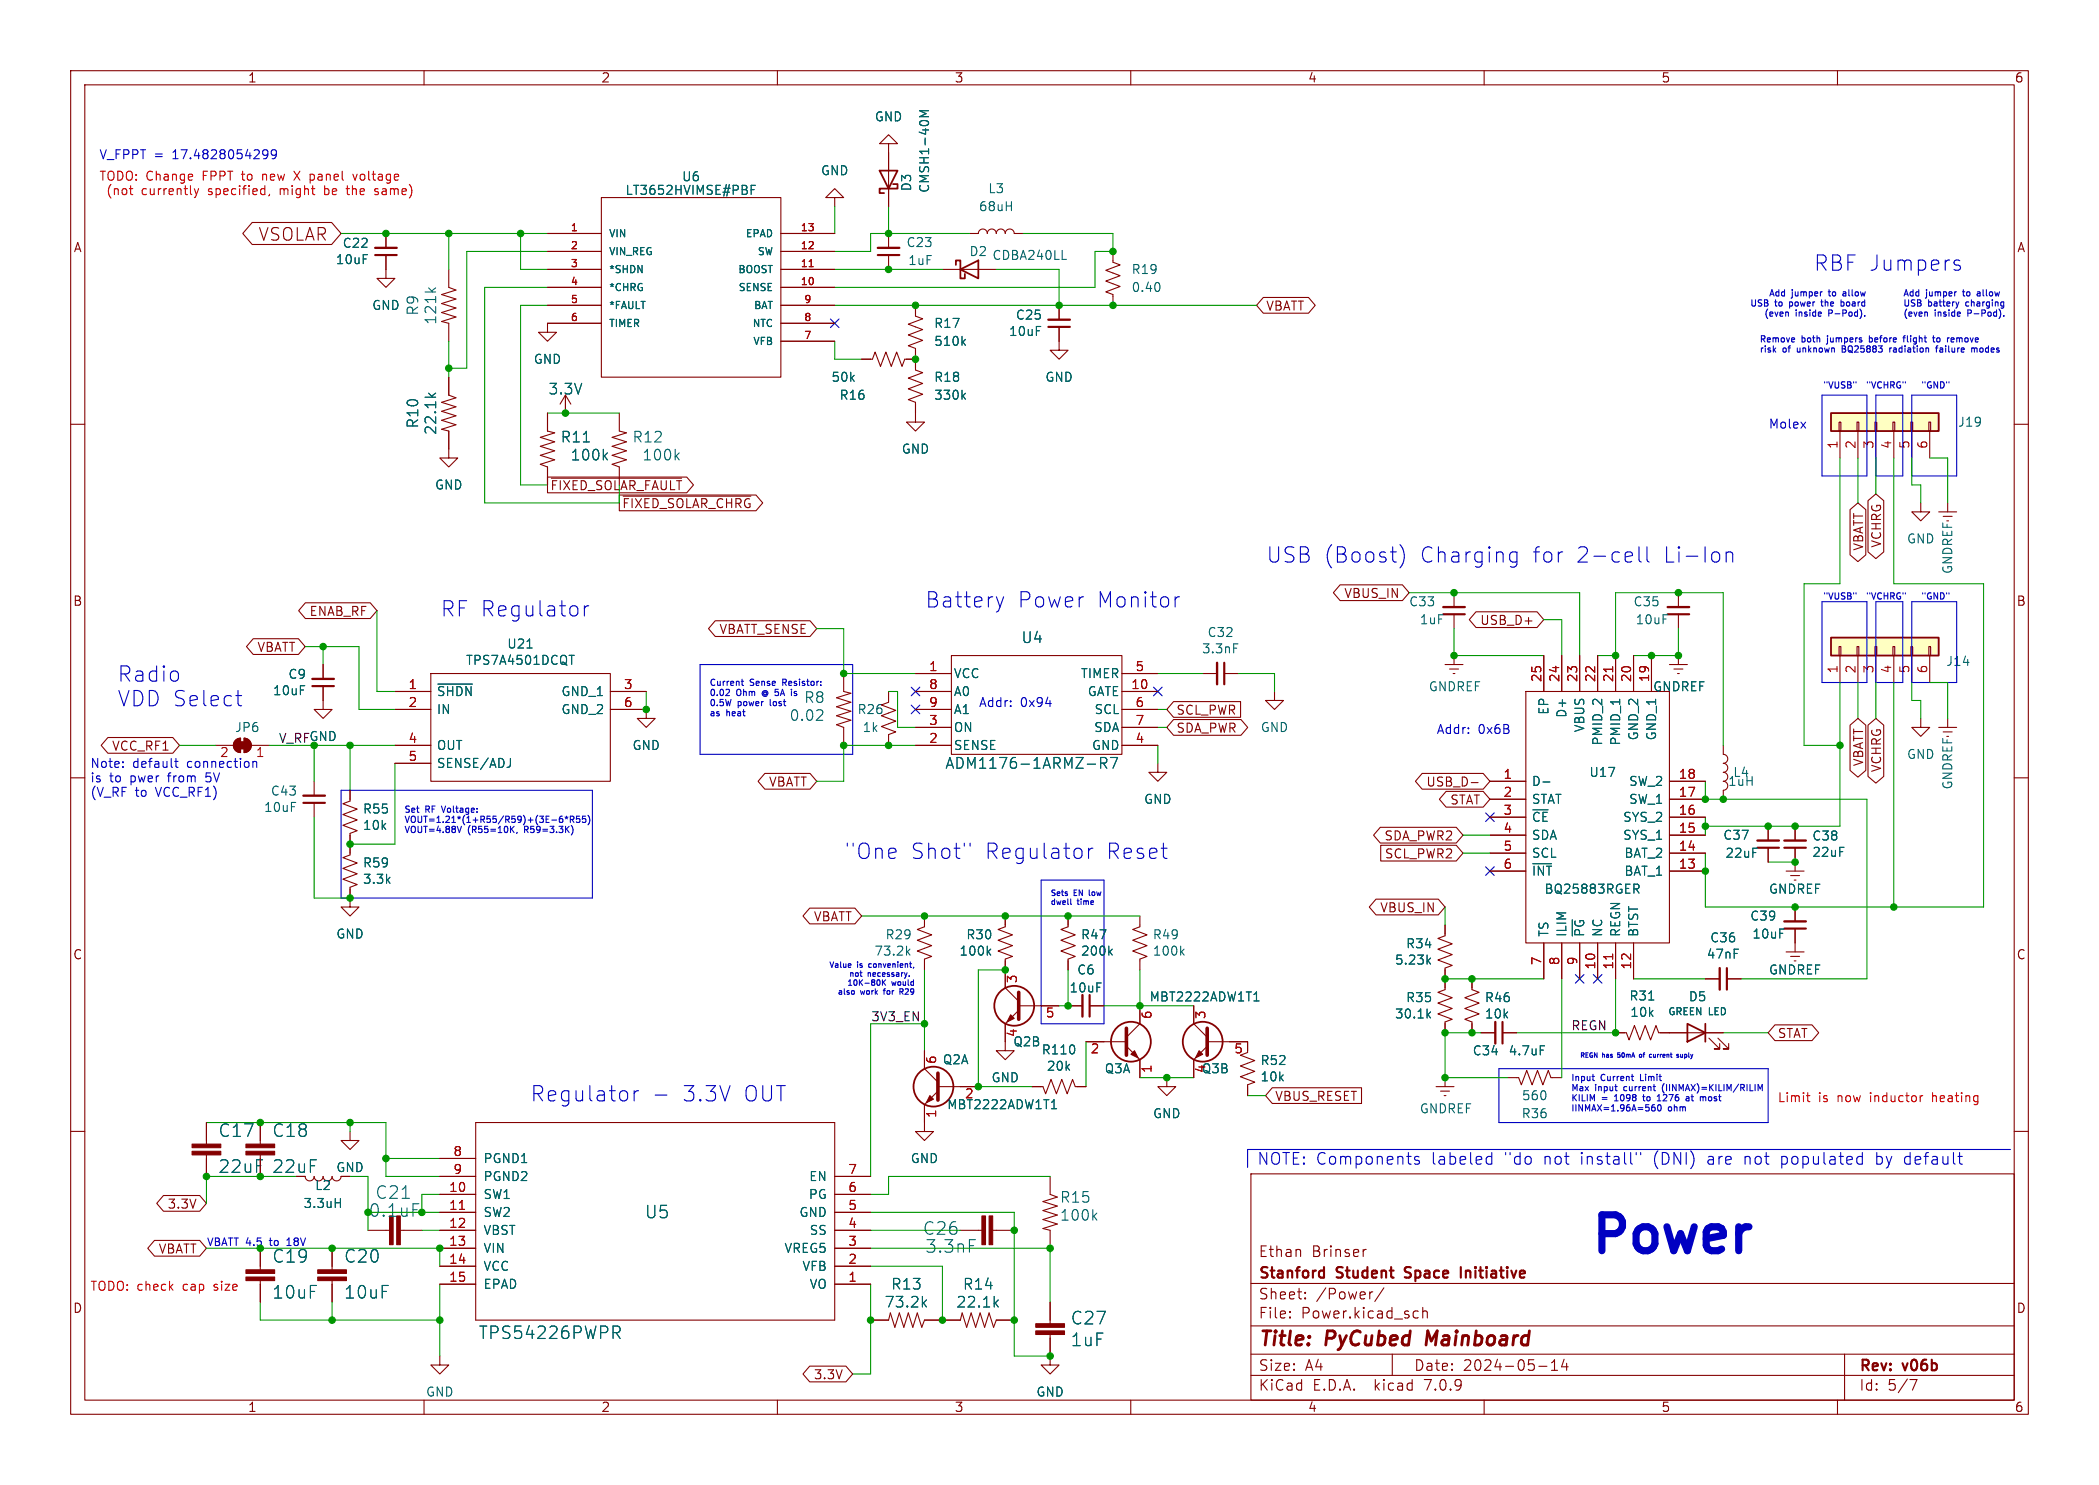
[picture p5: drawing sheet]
<svg xmlns="http://www.w3.org/2000/svg" width="297mm" height="210mm" viewBox="0 0 297 210" stroke-linecap="round" stroke-linejoin="round" font-family="sans-serif">
<defs><g id="words">
<text font-size="7.1" fill="#0000c2" x="224.8" y="177.6">Power</text>
<g font-size="3" fill="#0000c2">
<text x="256.5" y="38.5">RBF Jumpers</text>
<text x="179.1" y="79.8">USB (Boost)</text>
<text x="200.8" y="79.8">Charging</text>
<text x="216.8" y="79.8">for</text>
<text x="223" y="79.8">2-cell</text>
<text x="235.3" y="79.8">Li-Ion</text>
<text x="62.2" y="87.4">RF Regulator</text>
<text x="130.8" y="86.1">Battery</text>
<text x="143.9" y="86.1">Power</text>
<text x="155.1" y="86.1">Monitor</text>
<text x="16.5" y="96.6">Radio</text>
<text x="16.5" y="100.1">VDD Select</text>
<text x="119.4" y="121.7">&quot;One</text>
<text x="128.8" y="121.7">Shot&quot;</text>
<text x="139.3" y="121.7">Regulator</text>
<text x="156.5" y="121.7">Reset</text>
<text x="74.9" y="156">Regulator</text>
<text x="96.5" y="156">3.3V</text>
<text x="105.1" y="156">OUT</text>
</g>
<g font-size="2.8" fill="#840000">
<text x="178" y="190.9">Title:</text>
<text x="187.7" y="190.9">PyCubed</text>
<text x="202.6" y="190.9">Mainboard</text>
</g>
<g font-size="2.5" fill="#840000">
<text x="36.6" y="34.3">VSOLAR</text>
<text x="30.8" y="166.1">22uF</text>
<text x="38.5" y="166.1">22uF</text>
</g>
<g font-size="2.5" fill="#006464">
<text x="30.8" y="161">C17</text>
<text x="38.5" y="161">C18</text>
<text x="53" y="169.8">C21</text>
<text x="38.5" y="178.8">C19</text>
<text x="48.6" y="178.8">C20</text>
<text x="130.5" y="174.9">C26</text>
<text x="130.9" y="177.4">3.3nF</text>
<text x="38.5" y="183.9">10uF</text>
<text x="48.6" y="183.9">10uF</text>
<text x="151.4" y="187.5">C27</text>
<text x="151.4" y="190.6">1uF</text>
</g>
<text font-size="2.5" fill="#009600" x="52.1" y="172.3">0.1uF</text>
<g font-size="2.4" fill="#006464">
<text x="91.2" y="172.5">U5</text>
<text x="67.7" y="189.6">TPS54226PWPR</text>
</g>
<g font-size="2.3" fill="#0000c2">
<text x="177.8" y="164.9">NOTE: Components</text>
<text x="202.6" y="164.9">labeled</text>
<text x="213" y="164.9">&quot;do</text>
<text x="218.6" y="164.9">not</text>
<text x="224" y="164.9">install&quot;</text>
<text x="234.4" y="164.9">(DNI)</text>
<text x="242.1" y="164.9">are</text>
<text x="247.5" y="164.9">not</text>
<text x="252.8" y="164.9">populated</text>
<text x="266.3" y="164.9">by</text>
<text x="270.5" y="164.9">default</text>
</g>
<g font-size="2.1" fill="#006464">
<text x="59.4" y="44.7" transform="rotate(-90 59.4 44.7)">R9</text>
<text x="61.9" y="46" transform="rotate(-90 61.9 46)">121k</text>
<text x="77.5" y="56">3.3V</text>
<text x="59.4" y="60.7" transform="rotate(-90 59.4 60.7)">R10</text>
<text x="61.9" y="61.6" transform="rotate(-90 61.9 61.6)">22.1k</text>
<text x="79.3" y="62.8">R11</text>
<text x="80.7" y="65.3">100k</text>
<text x="89.4" y="62.8">R12</text>
<text x="90.8" y="65.3">100k</text>
<text x="144.4" y="91.2">U4</text>
<text x="113.7" y="99.6">R8</text>
<text x="111.6" y="102.2">0.02</text>
<text x="133.7" y="108.9">ADM1176-1ARMZ-R7</text>
<text x="149.9" y="170.3">R15</text>
<text x="149.9" y="172.8">100k</text>
<text x="125.1" y="185.1">73.2k</text>
<text x="126" y="182.6">R13</text>
<text x="135.2" y="185.1">22.1k</text>
<text x="136.2" y="182.6">R14</text>
</g>
<g font-size="2.1" fill="#840000">
<text x="178" y="178">Ethan</text>
<text x="185.6" y="178">Brinser</text>
<text x="178" y="184">Sheet:</text>
<text x="178" y="181.2">Stanford</text>
<text x="186.2" y="184">/Power/</text>
<text x="189.2" y="181.2">Student</text>
<text x="199.5" y="181.2">Space</text>
<text x="207.9" y="181.2">Initiative</text>
<text x="178" y="186.7">File:</text>
<text x="184.1" y="186.7">Power.kicad_sch</text>
<text x="178" y="196.9">KiCad</text>
<text x="178" y="194.1">Size:</text>
<text x="184.7" y="194.1">A4</text>
<text x="185.7" y="196.9">E.D.A.</text>
<text x="194.6" y="196.9">kicad</text>
<text x="200" y="194.1">Date:</text>
<text x="201.8" y="196.9">7.0.9</text>
<text x="207" y="194.1">2024-05-14</text>
<text x="263" y="194.3">Rev:</text>
<text x="263" y="196.9">Id:</text>
<text x="267.1" y="196.9">5/7</text>
<text x="269.4" y="194.3">v06b</text>
</g>
<g font-size="1.8" fill="#840000">
<text x="35" y="11.9">1</text>
<text x="85" y="11.9">2</text>
<text x="135" y="11.9">3</text>
<text x="185" y="11.9">4</text>
<text x="235" y="11.9">5</text>
<text x="285" y="11.9">6</text>
<text x="10.3" y="35.9">A</text>
<text x="285.3" y="35.9">A</text>
<text x="179.1" y="44.1">VBATT</text>
<text x="77.8" y="69.5">~{FIXED_SOLAR_FAULT}</text>
<text x="87.9" y="72.1">~{FIXED_SOLAR_CHRG}</text>
<text x="263.8" y="78" transform="rotate(-90 263.8 78)">VBATT</text>
<text x="266.4" y="77.6" transform="rotate(-90 266.4 77.6)">VCHRG</text>
<text x="10.3" y="85.9">B</text>
<text x="43.7" y="87.3">ENAB_RF</text>
<text x="101.7" y="89.9">VBATT_SENSE</text>
<text x="190.1" y="84.8">VBUS_IN</text>
<text x="209.3" y="88.6">USB_D+</text>
<text x="285.3" y="85.9">B</text>
<text x="36.3" y="92.4">VBATT</text>
<text x="166.4" y="101.3">SCL_PWR</text>
<text x="15.8" y="106.4">VCC_RF1</text>
<text x="166.4" y="103.8">SDA_PWR</text>
<text x="108.7" y="111.4">VBATT</text>
<text x="201.7" y="111.4">USB_D-</text>
<text x="205.1" y="114">STAT</text>
<text x="263.8" y="108.5" transform="rotate(-90 263.8 108.5)">VBATT</text>
<text x="266.4" y="109.3" transform="rotate(-90 266.4 109.3)">VCHRG</text>
<text x="195.8" y="119.1">SDA_PWR2</text>
<text x="195.9" y="121.6">SCL_PWR2</text>
<text x="115.1" y="130.5">VBATT</text>
<text x="195.2" y="129.2">VBUS_IN</text>
<text x="10.3" y="135.9">C</text>
<text x="285.3" y="135.9">C</text>
<text x="251.5" y="147">STAT</text>
<text x="180.3" y="155.9">VBUS_RESET</text>
<text x="47.5" y="166">GND</text>
<text x="23.6" y="171.1">3.3V</text>
<text x="22.4" y="177.5">VBATT</text>
<text x="10.3" y="185.9">D</text>
<text x="285.3" y="185.9">D</text>
<text x="115.1" y="195.3">3.3V</text>
<text x="35" y="199.9">1</text>
<text x="85" y="199.9">2</text>
<text x="135" y="199.9">3</text>
<text x="185" y="199.9">4</text>
<text x="235" y="199.9">5</text>
<text x="285" y="199.9">6</text>
</g>
<g font-size="1.8" fill="#006464">
<text x="123.7" y="17.4">GND</text>
<text x="88.4" y="27.8">LT3652HVIMSE#PBF</text>
<text x="96.4" y="25.8">U6</text>
<text x="116.1" y="25">GND</text>
<text x="129.1" y="27.1" transform="rotate(-90 129.1 27.1)">D3</text>
<text x="131.7" y="27.4" transform="rotate(-90 131.7 27.4)">CMSH1-40M</text>
<text x="139.7" y="27.5">L3</text>
<text x="48.4" y="35.3">C22</text>
<text x="128.2" y="35.2">C23</text>
<text x="138.4" y="30.1">68uH</text>
<text x="47.4" y="37.6">10uF</text>
<text x="128.4" y="37.7">1uF</text>
<text x="137.1" y="36.4">D2</text>
<text x="140.3" y="37">CDBA240LL</text>
<text x="160" y="41.5">0.40</text>
<text x="160" y="39">R19</text>
<text x="52.6" y="44">GND</text>
<text x="132.1" y="46.6">R17</text>
<text x="142.7" y="47.7">10uF</text>
<text x="143.6" y="45.4">C25</text>
<text x="75.4" y="51.7">GND</text>
<text x="132.1" y="49.1">510k</text>
<text x="117.6" y="54.2">50k</text>
<text x="118.7" y="56.7">R16</text>
<text x="132.1" y="54.2">R18</text>
<text x="132.1" y="56.7">330k</text>
<text x="147.8" y="54.2">GND</text>
<text x="127.5" y="64.4">GND</text>
<text x="277" y="60.6">J19</text>
<text x="61.5" y="69.4">GND</text>
<text x="269.7" y="77.1">GND</text>
<text x="276.5" y="81.3" transform="rotate(-90 276.5 81.3)">GNDREF</text>
<text x="199.3" y="86">C33</text>
<text x="200.8" y="88.5">1uF</text>
<text x="231" y="86">C35</text>
<text x="231.4" y="88.5">10uF</text>
<text x="65.8" y="94.2">TPS7A4501DCQT</text>
<text x="71.7" y="91.9">U21</text>
<text x="170" y="92.6">3.3nF</text>
<text x="170.8" y="90.3">C32</text>
<text x="275.3" y="94.4">J14</text>
<text x="38.5" y="98.5">10uF</text>
<text x="40.7" y="96.2">C9</text>
<text x="61.7" y="98.7">~{SHDN}</text>
<text x="61.7" y="101.2">IN</text>
<text x="79.3" y="98.7">GND_1</text>
<text x="79.3" y="101.2">GND_2</text>
<text x="121.2" y="101.2">R26</text>
<text x="134.9" y="96.1">VCC</text>
<text x="134.9" y="98.7">A0</text>
<text x="134.9" y="101.2">A1</text>
<text x="152.9" y="96.1">TIMER</text>
<text x="153.8" y="98.7">GATE</text>
<text x="154.8" y="101.2">SCL</text>
<text x="202.1" y="98">GNDREF</text>
<text x="219.3" y="101.2" transform="rotate(-90 219.3 101.2)">EP</text>
<text x="221.8" y="101.6" transform="rotate(-90 221.8 101.6)">D+</text>
<text x="233.8" y="98">GNDREF</text>
<text x="33.2" y="103.7">JP6</text>
<text x="43.7" y="105">GND</text>
<text x="61.7" y="106.3">OUT</text>
<text x="89.4" y="106.3">GND</text>
<text x="122" y="103.7">1k</text>
<text x="134.9" y="106.3">SENSE</text>
<text x="134.9" y="103.7">ON</text>
<text x="154.4" y="106.3">GND</text>
<text x="154.7" y="103.7">SDA</text>
<text x="178.3" y="103.7">GND</text>
<text x="224.4" y="103.7" transform="rotate(-90 224.4 103.7)">VBUS</text>
<text x="226.9" y="105.5" transform="rotate(-90 226.9 105.5)">PMID_2</text>
<text x="229.5" y="105.5" transform="rotate(-90 229.5 105.5)">PMID_1</text>
<text x="232" y="104.8" transform="rotate(-90 232 104.8)">GND_2</text>
<text x="234.5" y="104.8" transform="rotate(-90 234.5 104.8)">GND_1</text>
<text x="269.7" y="107.5">GND</text>
<text x="38.2" y="112.7">C43</text>
<text x="61.7" y="108.8">SENSE/ADJ</text>
<text x="161.8" y="113.9">GND</text>
<text x="216.7" y="111.4">D-</text>
<text x="216.7" y="113.9">STAT</text>
<text x="224.8" y="110.1">U17</text>
<text x="230.4" y="113.9">SW_1</text>
<text x="230.4" y="111.4">SW_2</text>
<text x="244.4" y="111.4">1uH</text>
<text x="245.2" y="110.1">L4</text>
<text x="276.5" y="111.7" transform="rotate(-90 276.5 111.7)">GNDREF</text>
<text x="37.3" y="115">10uF</text>
<text x="51.3" y="117.6">10k</text>
<text x="51.3" y="115.3">R55</text>
<text x="216.7" y="116.4">~{CE}</text>
<text x="216.7" y="119">SDA</text>
<text x="229.6" y="119">SYS_1</text>
<text x="229.6" y="116.4">SYS_2</text>
<text x="243.7" y="119">C37</text>
<text x="256.3" y="119.1">C38</text>
<text x="51.3" y="125.2">3.3k</text>
<text x="51.3" y="122.9">R59</text>
<text x="216.7" y="121.5">SCL</text>
<text x="216.7" y="124.1">~{INT}</text>
<text x="229.8" y="124.1">BAT_1</text>
<text x="229.8" y="121.5">BAT_2</text>
<text x="244.1" y="121.5">22uF</text>
<text x="256.3" y="121.4">22uF</text>
<text x="218.4" y="126.6">BQ25883RGER</text>
<text x="247.6" y="130.4">C39</text>
<text x="250.2" y="126.6">GNDREF</text>
<text x="47.5" y="132.9">GND</text>
<text x="123.6" y="135.4">73.2k</text>
<text x="125.2" y="133">R29</text>
<text x="135.7" y="135.4">100k</text>
<text x="136.6" y="133">R30</text>
<text x="152.9" y="133">R47</text>
<text x="152.9" y="135.4">200k</text>
<text x="163" y="133">R49</text>
<text x="163" y="135.4">100k</text>
<text x="197.3" y="136.6">5.23k</text>
<text x="198.9" y="134.3">R34</text>
<text x="219.3" y="132.6" transform="rotate(-90 219.3 132.6)">TS</text>
<text x="221.8" y="132.6" transform="rotate(-90 221.8 132.6)">ILIM</text>
<text x="224.4" y="132.6" transform="rotate(-90 224.4 132.6)">~{PG}</text>
<text x="226.9" y="132.6" transform="rotate(-90 226.9 132.6)">NC</text>
<text x="229.5" y="132.6" transform="rotate(-90 229.5 132.6)">REGN</text>
<text x="232" y="132.6" transform="rotate(-90 232 132.6)">BTST</text>
<text x="241.4" y="135.8">47nF</text>
<text x="241.9" y="133.5">C36</text>
<text x="247.9" y="132.9">10uF</text>
<text x="151.2" y="140.6">10uF</text>
<text x="152.3" y="138">C6</text>
<text x="162.6" y="141.8">MBT2222ADW1T1</text>
<text x="198.9" y="141.9">R35</text>
<text x="210" y="141.9">R46</text>
<text x="230.5" y="141.7">R31</text>
<text x="238.9" y="141.8">D5</text>
<text x="250.2" y="138">GNDREF</text>
<text x="143.3" y="148.2">Q2B</text>
<text x="147.3" y="149.3">R110</text>
<text x="197.3" y="144.2">30.1k</text>
<text x="208.3" y="149.5">C34</text>
<text x="210" y="144.2">10k</text>
<text x="213.4" y="149.5">4.7uF</text>
<text x="230.6" y="144">10k</text>
<text x="133.3" y="150.7">Q2A</text>
<text x="140.2" y="153.3">GND</text>
<text x="148" y="151.6">20k</text>
<text x="156.2" y="152">Q3A</text>
<text x="170" y="152">Q3B</text>
<text x="178.3" y="153.1">10k</text>
<text x="178.3" y="150.8">R52</text>
<text x="215.3" y="155.8">560</text>
<text x="133.9" y="157.1">MBT2222ADW1T1</text>
<text x="163.1" y="158.3">GND</text>
<text x="200.8" y="157.7">GNDREF</text>
<text x="215.2" y="158.3">R36</text>
<text x="68.3" y="164.7">PGND1</text>
<text x="68.3" y="167.2">PGND2</text>
<text x="114.4" y="167.2">EN</text>
<text x="128.8" y="164.7">GND</text>
<text x="42.9" y="171">3.3uH</text>
<text x="44.5" y="168.5">L2</text>
<text x="68.3" y="169.8">SW1</text>
<text x="68.3" y="172.3">SW2</text>
<text x="113" y="172.3">GND</text>
<text x="114.4" y="169.8">PG</text>
<text x="68.3" y="174.9">VBST</text>
<text x="68.3" y="177.4">VIN</text>
<text x="68.3" y="179.9">VCC</text>
<text x="110.9" y="177.4">VREG5</text>
<text x="113.4" y="179.9">VFB</text>
<text x="114.5" y="174.9">SS</text>
<text x="68.3" y="182.5">EPAD</text>
<text x="114.5" y="182.5">VO</text>
<text x="60.2" y="197.7">GND</text>
<text x="146.6" y="197.7">GND</text>
</g>
<g font-size="1.8" fill="#0000c2">
<text x="14" y="22.6">V_FPPT =</text>
<text x="24.5" y="22.6">17.4828054299</text>
<text x="250.2" y="60.7">Molex</text>
<text x="138.4" y="100.1">Addr:</text>
<text x="144.4" y="100.1">0x94</text>
<text x="31" y="107.4">2</text>
<text x="36.1" y="107.4">1</text>
<text x="203.2" y="103.9">Addr:</text>
<text x="209.1" y="103.9">0x6B</text>
<text x="12.7" y="108.7">Note:</text>
<text x="12.7" y="110.7">is</text>
<text x="12.7" y="112.8">(V_RF</text>
<text x="15.5" y="110.7">to</text>
<text x="18.5" y="110.7">pwer</text>
<text x="18.8" y="108.7">default</text>
<text x="19.1" y="112.8">to</text>
<text x="22.2" y="112.8">VCC_RF1)</text>
<text x="24.1" y="110.7">from</text>
<text x="26.6" y="108.7">connection</text>
<text x="29.6" y="110.7">5V</text>
</g>
<g font-size="1.8" fill="#f00">
<text x="14" y="25.6">TODO: Change</text>
<text x="15.1" y="27.7">(not</text>
<text x="20.2" y="27.7">currently</text>
<text x="28.8" y="25.6">FPPT</text>
<text x="29.8" y="27.7">specified,</text>
<text x="34.5" y="25.6">to</text>
<text x="37.6" y="25.6">new</text>
<text x="40.1" y="27.7">might</text>
<text x="42.3" y="25.6">X panel</text>
<text x="46.6" y="27.7">be</text>
<text x="50" y="27.7">the</text>
<text x="51.1" y="25.6">voltage</text>
<text x="54.1" y="27.7">same)</text>
<text x="251.5" y="156">Limit</text>
<text x="257.3" y="156">is</text>
<text x="260.1" y="156">now</text>
<text x="264.9" y="156">inductor</text>
<text x="273.9" y="156">heating</text>
<text x="12.7" y="182.6">TODO: check</text>
<text x="26" y="182.6">cap</text>
<text x="30.5" y="182.6">size</text>
</g>
<g font-size="1.8" fill="#a90000">
<text x="260.1" y="63.6" transform="rotate(-90 260.1 63.6)">1</text>
<text x="262.6" y="63.6" transform="rotate(-90 262.6 63.6)">2</text>
<text x="265.2" y="63.6" transform="rotate(-90 265.2 63.6)">3</text>
<text x="267.7" y="63.6" transform="rotate(-90 267.7 63.6)">4</text>
<text x="270.3" y="63.6" transform="rotate(-90 270.3 63.6)">5</text>
<text x="272.8" y="63.6" transform="rotate(-90 272.8 63.6)">6</text>
<text x="131.4" y="95">1</text>
<text x="160.6" y="95">5</text>
<text x="260.1" y="95.3" transform="rotate(-90 260.1 95.3)">1</text>
<text x="262.6" y="95.3" transform="rotate(-90 262.6 95.3)">2</text>
<text x="265.2" y="95.3" transform="rotate(-90 265.2 95.3)">3</text>
<text x="267.7" y="95.3" transform="rotate(-90 267.7 95.3)">4</text>
<text x="270.3" y="95.3" transform="rotate(-90 270.3 95.3)">5</text>
<text x="272.8" y="95.3" transform="rotate(-90 272.8 95.3)">6</text>
<text x="57.7" y="97.5">1</text>
<text x="57.7" y="100.1">2</text>
<text x="88.2" y="97.5">3</text>
<text x="88.2" y="100.1">6</text>
<text x="131.4" y="97.5">8</text>
<text x="131.4" y="100.1">9</text>
<text x="160" y="97.5">10</text>
<text x="160.6" y="100.1">6</text>
<text x="218.2" y="96.6" transform="rotate(-90 218.2 96.6)">25</text>
<text x="220.7" y="96.6" transform="rotate(-90 220.7 96.6)">24</text>
<text x="223.3" y="96.6" transform="rotate(-90 223.3 96.6)">23</text>
<text x="225.8" y="96.6" transform="rotate(-90 225.8 96.6)">22</text>
<text x="228.3" y="96.6" transform="rotate(-90 228.3 96.6)">21</text>
<text x="230.9" y="96.6" transform="rotate(-90 230.9 96.6)">20</text>
<text x="233.4" y="96.6" transform="rotate(-90 233.4 96.6)">19</text>
<text x="57.7" y="105.2">4</text>
<text x="57.7" y="107.7">5</text>
<text x="131.4" y="105.2">2</text>
<text x="131.4" y="102.6">3</text>
<text x="160.6" y="105.2">4</text>
<text x="160.6" y="102.6">7</text>
<text x="212.7" y="110.2">1</text>
<text x="212.7" y="112.8">2</text>
<text x="237.4" y="112.8">17</text>
<text x="237.4" y="110.2">18</text>
<text x="212.7" y="115.3">3</text>
<text x="212.7" y="117.9">4</text>
<text x="237.4" y="117.9">15</text>
<text x="237.4" y="115.3">16</text>
<text x="212.7" y="120.4">5</text>
<text x="212.7" y="122.9">6</text>
<text x="237.4" y="122.9">13</text>
<text x="237.4" y="120.4">14</text>
<text x="218.2" y="136.6" transform="rotate(-90 218.2 136.6)">7</text>
<text x="220.7" y="136.6" transform="rotate(-90 220.7 136.6)">8</text>
<text x="223.3" y="136.6" transform="rotate(-90 223.3 136.6)">9</text>
<text x="225.8" y="137.2" transform="rotate(-90 225.8 137.2)">10</text>
<text x="228.3" y="137.2" transform="rotate(-90 228.3 137.2)">11</text>
<text x="230.9" y="137.2" transform="rotate(-90 230.9 137.2)">12</text>
<text x="144.2" y="139.1" transform="rotate(-90 144.2 139.1)">3</text>
<text x="144.2" y="146.8" transform="rotate(-90 144.2 146.8)">4</text>
<text x="147.9" y="144.2">5</text>
<text x="154.2" y="149.3">2</text>
<text x="163.3" y="144.2" transform="rotate(-90 163.3 144.2)">6</text>
<text x="170.9" y="144.2" transform="rotate(-90 170.9 144.2)">3</text>
<text x="174.6" y="149.3">5</text>
<text x="132.8" y="150.6" transform="rotate(-90 132.8 150.6)">6</text>
<text x="136.5" y="155.7">2</text>
<text x="163.3" y="151.8" transform="rotate(-90 163.3 151.8)">1</text>
<text x="170.9" y="151.8" transform="rotate(-90 170.9 151.8)">4</text>
<text x="132.8" y="158.2" transform="rotate(-90 132.8 158.2)">1</text>
<text x="64.1" y="163.6">8</text>
<text x="64.1" y="166.1">9</text>
<text x="119.9" y="166.1">7</text>
<text x="63.5" y="168.7">10</text>
<text x="63.5" y="171.2">11</text>
<text x="63.5" y="173.7">12</text>
<text x="119.9" y="173.7">4</text>
<text x="119.9" y="171.2">5</text>
<text x="119.9" y="168.7">6</text>
<text x="63.5" y="176.3">13</text>
<text x="63.5" y="178.8">14</text>
<text x="119.9" y="178.8">2</text>
<text x="119.9" y="176.3">3</text>
<text x="63.5" y="181.4">15</text>
<text x="119.9" y="181.4">1</text>
</g>
<text font-size="1.8" fill="#009600" x="39.4" y="105.1">V_RFGND</text>
<g font-size="1.8" fill="#0f0f0f">
<text x="123.2" y="144.5">3V3_EN</text>
<text x="222.2" y="145.8">REGN</text>
</g>
<text font-size="1.5" fill="#0000c2" x="29.2" y="176.3">VBATT 4.5</text>
<g font-size="1.5" fill="#006464">
<text x="38.4" y="176.3">to</text>
<text x="41" y="176.3">18V</text>
</g>
<g font-size="1.4" fill="#a90000">
<text x="80.7" y="32.8">1</text>
<text x="80.7" y="35.3">2</text>
<text x="113.2" y="35.3">12</text>
<text x="113.2" y="32.8">13</text>
<text x="80.7" y="37.8">3</text>
<text x="80.7" y="40.4">4</text>
<text x="113.2" y="40.4">10</text>
<text x="113.2" y="37.8">11</text>
<text x="80.7" y="42.9">5</text>
<text x="80.7" y="45.5">6</text>
<text x="113.7" y="45.5">8</text>
<text x="113.7" y="42.9">9</text>
<text x="113.7" y="48">7</text>
</g>
<g font-size="1.4" fill="#006464">
<text x="86.1" y="33.8">VIN</text>
<text x="105.4" y="33.8">EPAD</text>
<text x="86.1" y="36.3">VIN_REG</text>
<text x="86.1" y="38.8">*SHDN</text>
<text x="86.1" y="41.4">*CHRG</text>
<text x="104.3" y="38.8">BOOST</text>
<text x="104.4" y="41.4">SENSE</text>
<text x="107.1" y="36.3">SW</text>
<text x="86.1" y="43.9">*FAULT</text>
<text x="86.1" y="46.5">TIMER</text>
<text x="106.4" y="46.5">NTC</text>
<text x="106.6" y="43.9">BAT</text>
<text x="106.5" y="49">VFB</text>
<text x="236" y="143.8">GREEN LED</text>
</g>
<g font-size="1.2" fill="#0000c2">
<text x="250.2" y="42">Add</text>
<text x="253.5" y="42">jumper</text>
<text x="259" y="42">to</text>
<text x="261.2" y="42">allow</text>
<text x="269.2" y="42">Add</text>
<text x="272.6" y="42">jumper</text>
<text x="278.1" y="42">to</text>
<text x="280.3" y="42">allow</text>
<text x="247.5" y="43.4">USB</text>
<text x="249.5" y="44.8">(even</text>
<text x="251.1" y="43.4">to</text>
<text x="253.4" y="43.4">power</text>
<text x="254" y="44.8">inside</text>
<text x="258.2" y="43.4">the</text>
<text x="258.9" y="44.8">P-Pod).</text>
<text x="261.2" y="43.4">board</text>
<text x="269.2" y="43.4">USB</text>
<text x="269.2" y="44.8">(even</text>
<text x="272.9" y="43.4">battery</text>
<text x="273.8" y="44.8">inside</text>
<text x="278.4" y="43.4">charging</text>
<text x="278.7" y="44.8">P-Pod).</text>
<text x="248.9" y="48.5">Remove</text>
<text x="248.9" y="49.9">risk</text>
<text x="252.3" y="49.9">of</text>
<text x="254.6" y="49.9">unknown</text>
<text x="255" y="48.5">both</text>
<text x="258.8" y="48.5">jumpers</text>
<text x="261.2" y="49.9">BQ25883</text>
<text x="265" y="48.5">before</text>
<text x="268.2" y="49.9">radiation</text>
<text x="270.2" y="48.5">flight</text>
<text x="274.7" y="48.5">to</text>
<text x="275.1" y="49.9">failure</text>
<text x="276.9" y="48.5">remove</text>
<text x="280.4" y="49.9">modes</text>
<text x="257.8" y="55">&quot;VUSB&quot;</text>
<text x="263.9" y="55">&quot;VCHRG&quot;</text>
<text x="271.8" y="55">&quot;GND&quot;</text>
<text x="257.8" y="84.8">&quot;VUSB&quot;</text>
<text x="263.9" y="84.8">&quot;VCHRG&quot;</text>
<text x="271.8" y="84.8">&quot;GND&quot;</text>
<text x="100.3" y="97.1">Current</text>
<text x="100.3" y="98.5">0.02</text>
<text x="100.3" y="99.9">0.5W</text>
<text x="100.3" y="101.4">as</text>
<text x="102.8" y="101.4">heat</text>
<text x="104.2" y="98.5">Ohm</text>
<text x="104.4" y="99.9">power</text>
<text x="106.2" y="97.1">Sense</text>
<text x="108.1" y="98.5">@ 5A</text>
<text x="109.2" y="99.9">lost</text>
<text x="111" y="97.1">Resistor:</text>
<text x="112.8" y="98.5">is</text>
<text x="57.1" y="115">Set</text>
<text x="57.1" y="116.4">VOUT=1.21*(1+R55/R59)+(3E-6*R55)</text>
<text x="57.1" y="117.9">VOUT=4.88V</text>
<text x="60.2" y="115">RF</text>
<text x="62.8" y="115">Voltage:</text>
<text x="66.2" y="117.9">(R55=10K,</text>
<text x="74.5" y="117.9">R59=3.3K)</text>
<text x="222.2" y="152.9">Input</text>
<text x="222.2" y="154.4">Max</text>
<text x="222.2" y="155.8">KILIM</text>
<text x="225.7" y="154.4">input</text>
<text x="226.6" y="152.9">Current</text>
<text x="226.7" y="155.8">=</text>
<text x="228.7" y="155.8">1098</text>
<text x="230" y="154.4">current</text>
<text x="232.4" y="152.9">Limit</text>
<text x="233.1" y="155.8">to</text>
<text x="235.3" y="155.8">1276</text>
<text x="235.7" y="154.4">(IINMAX)=KILIM/RILIM</text>
<text x="239.7" y="155.8">at</text>
<text x="242" y="155.8">most</text>
<text x="222.2" y="157.2">IINMAX=1.96A=560</text>
<text x="236.1" y="157.2">ohm</text>
</g>
<g font-size="1.1" fill="#0000c2">
<text x="148.6" y="126.8">Sets</text>
<text x="148.6" y="128">dwell</text>
<text x="152" y="126.8">EN</text>
<text x="152.5" y="128">time</text>
<text x="154.4" y="126.8">low</text>
<text x="117.2" y="136.9">Value</text>
<text x="121.3" y="136.9">is</text>
<text x="123.2" y="136.9">convenient,</text>
<text x="118.4" y="140.7">also</text>
<text x="119.7" y="139.5">10K-80K</text>
<text x="120" y="138.2">not</text>
<text x="121.7" y="140.7">work</text>
<text x="122.8" y="138.2">necessary.</text>
<text x="125.3" y="140.7">for</text>
<text x="126.2" y="139.5">would</text>
<text x="127.9" y="140.7">R29</text>
</g>
<g font-size=".9" fill="#0000c2">
<text x="223.5" y="149.6">REGN</text>
<text x="226.8" y="149.6">has</text>
<text x="229.3" y="149.6">50mA</text>
<text x="232.7" y="149.6">of</text>
<text x="234.5" y="149.6">current</text>
<text x="238.7" y="149.6">suply</text>
</g>
</g></defs>
<g fill="none" stroke="#840000" stroke-width=".15">
<path d="M10 10h277v190h-277zM12 12h273v186h-273zM60 10v2M110 10v2M160 10v2M210 10v2M260 10v2M35.7 31.5h11.2l1.4 1.5-1.4 1.6h-11.2l-1.4-1.6zM54.6 36.1v3.3h1.3l-1.3 1.2-1.3-1.2h1.3M54.6 33v2.1M63.5 38.1v2.5l1 .4-2 .7 2 .6-2 .6 2 .7-2 .6 2 .6-2 .7 1 .2v2.6M77.5 33h7.6"/>
<path d="M77.5 38.1h7.6M77.5 35.6h7.6M85.1 27.9h25.4v25.4h-25.4zM110.5 33h7.6M110.5 38.1h7.6M110.5 35.6h7.6M118.1 27.9h1.3l-1.3-1.2-1.3 1.2h1.3v1.3M125.7 20.3h1.3l-1.3-1.2-1.2 1.2h1.2v8.9M125.7 33v2.1M125.7 36.1v2M133.3 38.1h7.7M137.2 33h1.2a.64 .64 0 0 1 .7-.6 .64 .64 0 0 1 .6 .6 .64 .64 0 0 1 .6-.6 .64 .64 0 0 1 .7 .6 .64 .64 0 0 1 .6-.6 .64 .64 0 0 1 .6 .6 .64 .64 0 0 1 .7-.6 .64 .64 0 0 1 .6 .6h1.3"/>
<path d="M157.5 35.6v1.5l1 .4-2 .7 2 .8-2 .8 2 .7-2 .8 1 .4v1.5M10 60h2M63.5 53.3v2.6l1 .4-2 .6 2 .6-2 .7 2 .6-2 .6 2 .7-2 .6 1 .3v3.8h1.3l-1.3 1.2-1.3-1.2h1.3M77.5 58.4v2.6l1 .2-2 .6 2 .7-2 .6 2 .7-2 .6 2 .6-2 .7 1 .3v2.6M77.5 40.6h7.6M77.5 43.2h7.6M80 55.9l-.8 1.3M80 55.9l.8 1.3M80 55.9v2.5M85.1 45.7h-7.6v1.3h1.2l-1.2 1.3-1.3-1.3h1.3M87.6 58.4v2.6l1 .2-2 .6 2 .7-2 .6 2 .7-2 .6 2 .6-2 .7 1 .3v2.6M110.5 40.6h7.6"/>
<path d="M110.5 43.2h7.6M110.5 45.7h7.6M110.5 48.3h7.6M121.9 50.8h1.5l.4-1 .8 2 .7-2 .8 2 .8-2 .7 2 .4-1h1.5M129.5 43.2v1.5l1.1 .4-2.1 .7 2.1 .8-2.1 .8 2.1 .7-2.1 .8 1 .4v3l1.1 .4-2.1 .8 2.1 .7-2.1 .8 2.1 .8-2.1 .7 1 .4v2.8h1.3l-1.3 1.3-1.2-1.3h1.2M149.9 46.2v3.3h1.2l-1.2 1.3-1.3-1.3h1.3M149.9 43.2v2M178.8 42.1h6.4l.9 1.1-.9 1.1h-6.4l-1-1.1zM260.2 59.7h.3v1.3h-.3zM262.8 59.7h.2v1.3h-.2zM265.3 59.7h.3v1.3h-.3zM267.8 59.7h.3v1.3h-.3z"/>
<path d="M270.4 59.7h.2v1.3h-.2zM272.9 59.7h.3v1.3h-.3zM285 60h2M77.5 67.5h19.7l.9 1.1-.9 1.1h-19.7zM78 67.6h18.4M87.6 70h19.4l.9 1.1-.9 1.1h-19.4zM88.2 70.2h18M260.3 61v3.8M261.8 72.1l1.1-1 1.1 1v6.4l-1.1 .9-1.1-.9zM262.9 61v3.8M264.3 70.8l1.1-.9 1.1 .9v7.2l-1.1 1-1.1-1zM265.4 61v3.8"/>
<path d="M268 61v3.8M270.5 61v3.8M271.8 71.1v1.3h1.2l-1.2 1.3-1.3-1.3h1.3M273 61v3.8M274.3 72.4h2.6M275 73h1.2M275.6 71.1v1.3M35.8 90.3h6.4l1 1.1-1 1.2h-6.4l-.9-1.2zM43.2 85.2h9.2l.9 1.2-.9 1.1h-9.2l-.9-1.1zM45.7 97v3.3h1.3l-1.3 1.3-1.3-1.3h1.3M45.7 94v2M55.9 97.8h5.1"/>
<path d="M61 95.3h25.4v15.2h-25.4zM86.4 97.8h5M101.2 87.8h13.4l1 1.1-1 1.1h-13.4l-.9-1.1zM119.4 95.3v2.5l1 .2-2 .7 2 .6-2 .6 2 .7-2 .6 2 .7-2 .6 1 .4v2.5M125.7 97.8v1.5l-1 .4 2 .8-2 .7 2 .8-2 .7 2 .8-1 .4v1.5M129.5 97.8h5.1M129.5 95.3h5.1M134.6 92.7h24.1v14h-24.1zM158.7 97.8h5.1M158.7 95.3h5.1M166.1 99.2h9.4v2.2h-9.4l-1-1.1zM170.2 95.3h2"/>
<path d="M173.2 95.3h2.1M180.3 97.8v1.3h1.3l-1.3 1.2-1.2-1.2h1.2M189.6 82.7h8.8l1 1.1-1 1.1h-8.8l-.9-1.1zM204.5 94h2.5M205.1 94.6h1.3M205.6 95.3h.3M205.7 83.8v2.1M205.7 86.9v2M205.7 92.7v1.3M208.9 86.5h8.6l.9 1.1-.9 1.1h-8.6l-1-1.1zM215.9 97.8h20.3v35.6h-20.3zM218.4 92.7v5.1"/>
<path d="M221 92.7v5.1M223.5 92.7v5.1M226.1 92.7v5.1M228.6 92.7v5.1M231.1 92.7v5.1M233.7 92.7v5.1M236.2 94h2.6M236.9 94.6h1.2M237.4 95.3h.2M237.5 83.8v2.1M237.5 86.9v2M237.5 92.7v1.3"/>
<path d="M260.2 91.4h.3v1.3h-.3zM260.3 92.7v3.8M262.8 91.4h.2v1.3h-.2zM262.9 92.7v3.8M265.3 91.4h.3v1.3h-.3zM265.4 92.7v3.8M267.8 91.4h.3v1.3h-.3zM268 92.7v3.8M270.4 91.4h.2v1.3h-.2zM270.5 92.7v3.8M272.9 91.4h.3v1.3h-.3zM273 92.7v3.8"/>
<path d="M10 110h2M15.3 104.3h9.1l1 1.1-1 1.1h-9.1l-1-1.1zM30.5 105.4h2.5M33.3 104.7l.7-.3v2a1.02 1.02 0 0 1-.9-.6 1.02 1.02 0 0 1 .2-1.1zM34.5 104.4a1.02 1.02 0 0 1 1.1 1 1.02 1.02 0 0 1-1.1 1zM35.6 105.4h2.5M44.4 110.5v2M44.4 113.5v2.1M49.5 111.8v1.5l-1 .4 2 .7-2 .8 2 .8-2 .7 2 .8-1 .4v3l-1 .4 2 .7-2 .8 2 .8-2 .7 2 .8-1 .4v2.8h1.3l-1.3 1.2-1.2-1.2h1.2M55.9 105.4h5.1M55.9 100.3h5.1M55.9 108h5.1"/>
<path d="M86.4 100.3h5v1.3h1.3l-1.3 1.3-1.2-1.3h1.2M108.2 109.4h6.4l1 1.1-1 1.1h-6.4l-.9-1.1zM129.5 105.4h5.1M129.5 100.3h5.1M129.5 102.9h5.1M158.7 105.4h5.1M158.7 100.3h5.1M158.7 102.9h5.1M163.8 108v1.2h1.3l-1.3 1.3-1.2-1.3h1.2M166.1 101.8h9.5l.9 1.1-.9 1.1h-9.5l-1-1.1zM195.3 117h10.8l.9 1.1-.9 1.1h-10.8l-.9-1.1zM195.4 119.5h10.7l.9 1.2-.9 1.1h-10.7z"/>
<path d="M201.2 109.4h8.7l.9 1.1-.9 1.1h-8.7l-.9-1.1zM204.6 111.9h5.3l.9 1.1-.9 1.1h-5.3l-.9-1.1zM208.2 110.7h.9M210.8 110.5h5.1M210.8 118.1h5.1M210.8 115.6h5.1M210.8 113h5.1M236.2 110.5h5.1M236.2 118.1h5.1M236.2 115.6h5.1M236.2 113h5.1M243.8 105.4v1.3a.64 .64 0 0 1 .7 .6 .64 .64 0 0 1-.7 .7 .64 .64 0 0 1 .7 .6 .64 .64 0 0 1-.7 .6 .64 .64 0 0 1 .7 .7 .64 .64 0 0 1-.7 .6 .64 .64 0 0 1 .7 .6 .64 .64 0 0 1-.7 .7v1.2"/>
<path d="M250.2 116.8v2.1M250.2 119.9v2M254 116.8v2.1M254 119.9v3.3M261.8 102.6l1.1-1 1.1 1v6.4l-1.1 .9-1.1-.9zM264.3 102.6l1.1-1 1.1 1v7.2l-1.1 1-1.1-1zM271.8 101.6v1.3h1.2l-1.2 1.2-1.3-1.2h1.3M274.3 102.9h2.6M275 103.5h1.2M275.6 101.6v1.3M285 110h2M114.6 128.4h6.4l.9 1.1-.9 1.2h-6.4l-1-1.2z"/>
<path d="M130.8 129.5v1.6l-1 .3 2 .8-2 .8 2 .7-2 .8 2 .8-1 .3v1.6M142.2 129.5v1.6l-1 .3 2.1 .8-2.1 .8 2.1 .7-2.1 .8 2.1 .8-1.1 .3v4.1l1.9 1.9M151.1 129.5v1.6l-1 .3 2 .8-2 .8 2 .7-2 .8 2 .8-1 .3v1.6M161.3 129.5v1.6l-1 .3 2 .8-2 .8 2 .7-2 .8 2 .8-1 .3v1.6M194.7 127.2h8.8l1 1.1-1 1.1h-8.8l-1-1.1zM204.5 130.8v1.5l-1 .4 2 .8-2 .7 2 .8-2 .8 2 .7-1 .4v3.1l-1 .3 2 .8-2 .8 2 .7-2 .8 2 .7-1 .4v1.6M208.3 138.4v1.6l1 .3-2 .8 2 .8-2 .7 2 .8-2 .7 1 .4v1.6M210.8 123.2h5.1M210.8 120.7h5.1M218.4 133.4v5M221 133.4v5M223.5 133.4v5"/>
<path d="M226.1 133.4v5M228.6 133.4v5M231.1 133.4v5M236.2 123.2h5.1M236.2 120.7h5.1M241.3 138.4h2M244.3 138.4h2.1M252.7 123.2h2.6M252.7 134.6h2.6M253.4 123.8h1.2M253.4 135.3h1.2M253.9 124.5h.2"/>
<path d="M253.9 135.9h.2M254 128.3v2M254 131.3v3.3M10 160h2M29.2 158.8v3M36.8 158.8v3M67.3 158.8h50.8v27.9h-50.8zM130.8 148.6v2.5l1.9 1.9M132.7 154.3l-1.9 1.9v3.8h1.3l-1.3 1.3-1.3-1.3h1.3M132.7 153.7h5.7M144.1 142.9l-1.9 1.9v3.8h1.3l-1.3 1.3-1.2-1.3h1.2M144.1 142.2h5.8"/>
<path d="M146 153.7h1.6l.4 1 .7-2 .8 2 .7-2 .8 2 .8-2 .3 1h1.6M151.1 142.2h2.1M153.7 147.3h5.7M154.2 142.2h2M159.4 148l1.9 1.9v2.5M161.3 142.2v2.6l-1.9 1.9M165.1 152.4v1.3h1.3l-1.3 1.2-1.3-1.2h1.3M168.9 142.2v2.6l1.9 1.9M170.8 148l-1.9 1.9v2.5M170.8 147.3h5.7v1.5l-1 .4 2 .8-2 .7 2 .8-2 .8 2 .7-1 .4v1.5M180 153.8h12.7v2.3h-12.7l-.9-1.2zM203.2 153.7h2.5"/>
<path d="M203.8 154.3h1.3M204.3 154.9h.3M204.5 152.4v1.3M209.5 146.1h2.1M212.6 146.1h2M213.4 152.4h1.5l.4 1 .7-2 .8 2 .8-2 .7 2 .8-2 .4 1h1.5M228.6 146.1h1.5l.4 1 .8-2.1 .7 2.1 .8-2.1 .8 2.1 .7-2.1 .4 1.1h9.1M241.8 146.8l1.5 1.5h-.7h.7v-.7M243.1 146.8l1.5 1.5h-.8h.8v-.7M251.1 144.9h5.3l.9 1.2-.9 1.1h-5.3l-.9-1.1zM285 160h2M21.9 175.4h6.4l.9 1.1-.9 1.1h-6.4l-1-1.1z"/>
<path d="M23.1 169.1h5.2l.9 1.1-.9 1.1h-5.2l-.9-1.1zM29.2 163.3v3.1M36.8 163.3v.5M36.8 176.5v3.1M43.2 166.4a.64 .64 0 0 0 .6 .6 .64 .64 0 0 0 .6-.6 .64 .64 0 0 0 .7 .6 .64 .64 0 0 0 .6-.6 .64 .64 0 0 0 .7 .6 .64 .64 0 0 0 .6-.6 .64 .64 0 0 0 .6 .6 .64 .64 0 0 0 .7-.6M47 176.5v3.1M49.5 160v1.3h1.3l-1.3 1.3-1.2-1.3h1.2M52.1 174h3M56.6 174h3.1M62.2 168.9h5.1M62.2 171.5h5.1M62.2 174h5.1"/>
<path d="M62.2 176.5h5.1M62.2 179.1h5.1M62.2 166.4h5.1M62.2 163.8h5.1M118.1 168.9h5.1M118.1 171.5h5.1M118.1 174h5.1M118.1 176.5h5.1M118.1 179.1h5.1M118.1 166.4h5.1M135.9 174h3M140.5 174h3"/>
<path d="M148.6 166.4v2.5l1 .4-2 .6 2 .7-2 .6 2 .6-2 .7 2 .6-2 .6 1 .3v2.5M177 166h108v32h-108zM193.3 176.7l-.3 .1-.1 .2M36.8 181.1v3.1M47 181.1v3.1M60 198v2M62.2 191.8v1.2h1.3l-1.3 1.3-1.2-1.3h1.2M62.2 181.6h5.1M110 198v2M114.6 193.2h5.1l.9 1.1-.9 1.1h-5.1l-1-1.1zM118.1 181.6h5.1M123.2 186.7h2.5l.3-1 .6 2 .7-2 .6 2 .6-2 .7 2 .6-2 .6 2 .4-1h5.1l.2-1 .7 2 .6-2 .6 2 .7-2 .6 2 .7-2 .6 2 .4-1h2.5"/>
<path d="M148.6 188.7v4.3h1.3l-1.3 1.3-1.3-1.3h1.3M148.6 184.2v3M160 198v2M177 194.5h108M177 191.5h108M177 187.5h108M177 181.5h108M182.5 186.3h.1l-.1 .1M182.5 186.3v.1M182.5 185.5v.1M182.5 185.5h.1l-.1 .1M184.7 183.6v.1"/>
<path d="M184.7 183.6h-.1l.1 .1M184.7 182.8v.1M184.7 182.8h-.1l.1 .1M194.2 182.7l-.2 .1M195.8 182.1l-1.3 2M197 191.5v3M200.2 185.4l.5 .1M200.7 186.3l-.5 .1M201.3 185.5a.37 .37 0 0 1 .7 .1v.8M201.3 184.9v1.5M210 198v2M217.7 193.2h1.2"/>
<path d="M219.5 193.8h.9M219.5 192.7l.5-.4v1.5M221.3 192.2l-.3 1.1h.9M221.7 192.8v1M260 198v2M261 191.5v6.5M270.2 195.1h1l-.6 1.5"/>
</g>
<path d="M202 188.2l-.2 2" fill="none" stroke="#840000" stroke-width=".4"/>
<g fill="none" stroke="#840000" stroke-width=".3">
<path d="M53.1 36.1h3M124.2 36.1h3.1M148.3 46.2h3.1M44.2 97h3M173.2 93.7v3.1M204.2 86.9h3.1M236 86.9h3M42.9 113.5h3.1M248.7 119.9h3M252.5 119.9h3M244.3 136.9v3.1M252.5 131.3h3"/>
<path d="M154.2 140.7v3.1M212.6 144.5v3.1M186.9 179.7l.4 .1M187.3 179.2v1.5M198.8 179.3v.2v.3M206.7 179.2v1.5M187.3 180.6l-.4 .1M198.8 180.6l.2 .1"/>
</g>
<g fill="#840000" stroke="#840000" stroke-width=".15">
<path d="M33.8 104.9h1v1h-1z"/>
<path d="M34.5 104.4a1.02 1.02 0 0 1 1.1 1 1.02 1.02 0 0 1-1.1 1z"/>
<path d="M33.3 104.7l.7-.3v2a1.02 1.02 0 0 1-.9-.6 1.02 1.02 0 0 1 .2-1.1z"/>
<path d="M160 149.1l.5-.5 .5 1z"/>
<path d="M169.7 148.6l.5 .5-1 .5z"/>
<path d="M143 143.5l.5 .5-1 .5z"/>
<path d="M146.6 188.2h4v.5h-4z"/>
<path d="M146.6 187.2h4v.5h-4z"/>
<path d="M56.1 172h.5v4h-.5z"/>
<path d="M55.1 172h.5v4h-.5z"/>
<path d="M34.8 162.8h4.1v.5h-4.1z"/>
<path d="M34.8 161.8h4.1v.5h-4.1z"/>
<path d="M45 180.6h4v.5h-4z"/>
<path d="M45 179.6h4v.5h-4z"/>
<path d="M140 172h.5v4h-.5z"/>
<path d="M138.9 172h.5v4h-.5z"/>
<path d="M27.2 162.8h4v.5h-4z"/>
<path d="M27.2 161.8h4v.5h-4z"/>
<path d="M131.6 154.9l.5 .5-1 .6z"/>
<path d="M34.8 180.6h4.1v.5h-4.1z"/>
<path d="M34.8 179.6h4.1v.5h-4.1z"/>
</g>
<path d="M132.7 151.8v3.8M144.1 140.3v3.8M159.4 145.4v3.8M170.8 145.4v3.8" fill="none" stroke="#840000" stroke-width=".51"/>
<g fill="none" stroke="#840000" stroke-width=".25">
<path d="M124.5 24.1h2.5l-1.3 2.6zM126.4 26h.6v.7h-2.5v.6h.6M135.3 37.5v-.7h.6v2.6h.6v-.7M135.9 38.1l2.5-1.3v2.6zM259.1 58.4h15.2v2.6h-15.2zM259.1 90.2h15.2v2.5h-15.2zM238.8 144.8l2.5 1.3-2.5 1.2zM241.3 144.8v2.5"/>
<circle cx="132.1" cy="153.7" r="2.82"/>
<circle cx="143.5" cy="142.2" r="2.82"/>
<circle cx="160" cy="147.3" r="2.82"/>
<circle cx="170.2" cy="147.3" r="2.82"/>
</g>
<g fill="none" stroke="#006464" stroke-width=".15">
<path d="M131.4 15.7h-1.3l.9 .4-.9 .4h1.3M106.3 26.8h.4M106.9 26.2h-.6v1.3M150.3 36.7h.6M60.6 55.6l.6 .6M60.6 40.7l.6 .6M61.6 55.6l-.5 .4M61.6 40.7l-.5 .4M136.2 56l.4 .5M136.2 48.4l.4 .4M136.6 55.6l-.5 .5M136.6 48l-.5 .5"/>
<path d="M164 40.1l.1 .3-.1 .7M85.5 64.5l.4 .5M85.9 64l-.5 .6M95.7 64.5l.4 .5M96.1 64l-.6 .6M61.9 96.7h4.9M74.6 91.6h.7M80.5 92.7h.7M174.6 91.1h.6M72.2 107.3v.9l-.2 .3M116.3 100.4a.41 .41 0 0 1 .1 .6l-.9 .9h.9M155.7 107.9h.6a.41 .41 0 0 0 .3-.4 .41 .41 0 0 0-.3-.4h-.6v1.5"/>
<path d="M156.1 107.9l.5 .7M157.1 107.1h1l-.6 1.5M218.3 110.6h1M128.4 134.6l.4 .5M128.8 134.2l-.5 .5M139.8 134.6l.4 .5M140.2 134.2l-.5 .5M157 134.6l.4 .5M157.4 134.2l-.5 .5M167.2 134.6l.3 .5M167.5 134.2l-.4 .5M202.1 135.9l.3 .4"/>
<path d="M202.4 135.5l-.5 .5M231.2 125h.5l.2 .3-.1 .3-.6 .1M231.5 125.7l.4 .6M148.8 156.8h.7M149 155.7l.1-.2v1.3M177.4 141.5h.8M177.7 140.5l.1-.2v1.2M202.1 143.5l.3 .5M202.4 143.1l-.5 .5M217.9 147.9h.7M233.3 141.4h.7M47.4 170.1h.8"/>
<path d="M48.2 169.5v1.3M58.4 170.2h.9M137.2 175.3h.8M154.8 172l.4 .6M155.2 171.6l-.6 .5M86.7 187.5h.7a.48 .48 0 0 1 .4 .5 .48 .48 0 0 1-.4 .5h-.7M87.2 188.5l.5 .8M130.7 184.3l.4 .5M131.1 183.8l-.6 .6M140.8 184.3l.4 .5M141.2 183.8l-.5 .6"/>
</g>
<g fill="none" stroke="#840000" stroke-width=".33">
<path d="M53.1 35.1h3M124.2 35.1h3.1M148.3 45.2h3.1M44.2 96h3M172.2 93.7v3.1M204.2 85.9h3.1M236 85.9h3M42.9 112.5h3.1M248.7 118.9h3M252.5 118.9h3M243.3 136.9v3.1M252.5 130.3h3"/>
<path d="M153.2 140.7v3.1M211.6 144.5v3.1"/>
</g>
<g fill="#ffffc2" stroke="#ffffc2" stroke-width=".14">
<path d="M259.1 58.4h15.2v2.6h-15.2z"/>
<path d="M259.1 90.2h15.2v2.5h-15.2z"/>
</g>
<path d="M114.5 37.7h.6M228.2 94.3v.7M228.2 134.9v.7M65 171h.7" fill="none" stroke="#a90000" stroke-width=".15"/>
<g fill="none" stroke="#0000c2" stroke-width=".15">
<path d="M37.3 21.2h.4l.1 .1a.84 .84 0 0 1-.3 1.1h-.2M37.9 21.7l-.2 .3-.4-.1M39.1 21.7l-.2 .3h-.3l-.2-.3v-.3l.1-.2h.4l.1 .1a.84 .84 0 0 1-.3 1.1h-.2M276.8 37.5l.5 .1 .1 .3-.1 .2-.2 .1h-.4M276.8 36.8l.5 .1M252.9 44.1l.2 .2v.4M253.9 47.8v.2l-.4 .1M257.6 44.1l.1 .2-.4 .1M257.6 42.7h.4M257.7 44.7h-.1M257.8 42.4v.8M257.8 55.9h6.4v11.4h-6.4z"/>
<path d="M257.8 41.3h-.1M260.5 42.7l.4 .1M260.5 42.4v.9M260.7 48.9v.9h.3M260.7 49.3h.3M260.9 41.3h-.1M260.9 41.5l-.1 .1 .1 .3M260.9 43.2h-.4M262.6 54v.2M263.8 44.6v.1M264.5 47.5v.9M264.5 48.3l.3 .1"/>
<path d="M264.8 47.8h-.3M265.4 55.9h3.8v11.4h-3.8zM267.4 49.2v.6M267.6 49.2l-.2 .2M269.3 47.8h.3M269.6 47.5l-.2 .1v.8M269.6 54v.2M270.5 55.9h6.4v11.4h-6.4zM272.7 44.2v.5M273.4 47.8h.4M273.6 47.5v.7l.2 .2M273.9 49.2h.3"/>
<path d="M274.2 48.9l-.2 .1v.8M274.3 47.8l-.3 .1 .1 .4 .2 .1M274.8 49.2h-.3M274.8 49.5h-.2l-.1 .1v.2h.3M275.8 54v.2M276.1 47.9l.1-.1 .3 .1v.1l-.4 .1M276.1 48.2l.1 .2 .3-.1M276.7 41.3h.1M277.2 42.7l-.2 .6M279 49.3l.2-.1 .2 .1M279 49.2v.6M279.4 49.3l.1-.1h.2l.1 .6"/>
<path d="M279.4 49.3v.5M280.1 41.3h-.3M280.1 41.5h-.2l-.1 .1v.2l.3 .1M283.5 44.6v.1M198.1 77a2.48 2.48 0 0 1 0 3.3M213.8 79.4l.2 .1 .6-.1M213.8 78.2l.2-.2 .6 .2M214.6 78v1.8a.59 .59 0 0 1-.9 .3M231.9 77.3v1.9l.1 .2 .2 .1M233 77.3v1.9l.1 .2 .3 .1M244.2 78.3a.54 .54 0 0 1 1 .1v1.1M244.2 78v1.5"/>
<path d="M33.4 98.4h.8M33.7 99.5l.1 .2 .4 .1M82.7 85.7v1.4M83.3 85.7a.55 .55 0 0 0-.6 .4M99.1 94h21.5v12.7h-21.5zM103.1 97.5l.1 .2v.2l-.5 .5h.5M104.9 96.3h.3M105 96.1v.7l.2 .1M107.9 97.9v.3M112.4 98.3l.1 .1M112.5 97.8l-.1 .1 .1 .2M141 84.4l.5 1.4"/>
<path d="M141.5 85.8l-.2 .6M142 84.4l-.5 1.4M166.3 84.4v1.4M166.9 84.4a.55 .55 0 0 0-.6 .4M257.8 85.1h6.4v11.4h-6.4zM262.6 83.8v.2M265.4 85.1h3.8v11.4h-3.8zM269.6 83.8v.2M270.5 85.1h6.4v11.4h-6.4zM275.8 83.8v.2M17.4 108.4v.1M17.4 107.7v.2"/>
<path d="M24.7 107.7h.5M24.9 107.3v1l.1 .2h.2M35.8 107.7v.8M36.3 107.9v.6M48.3 111.8h35.5v15.2h-35.5zM64.7 116.9l.3 .8 .3-.8M72.4 117.2l.3 .5M72.7 116.9l-.5 .5M73.2 117.7l-.1 .2M78.1 116h.7M79.6 115.4l-.3 .1-.1 .1-.1 .5 .2 .2 .3-.1v-.3v-.1h-.3l-.2 .1M79.9 115.5l.3 .1"/>
<path d="M80.2 115.4v.2M80.2 115.6l-.2 .2M80.2 115.6l.1 .2M80.4 115.5l-.2 .1M80.7 115.9l.4-.1 .1-.3-.5-.1v.9M80.8 116.7a1.02 1.02 0 0 1 0 1.4M80.9 115.9l.3 .4M82 115.4h-.4l-.1 .4h.2h.3l.1 .1-.1 .3-.1 .1-.4-.1M82.9 115.4h-.5v.4h.1h.3l.1 .1v.3l-.2 .1-.3-.1M83.2 115.3a1.02 1.02 0 0 1 0 1.4M137.3 119.2v.5M154 120v1.4"/>
<path d="M154.6 120a.55 .55 0 0 0-.6 .4M120.3 136.3l.1 .2-.4 .1M120.4 136.8h-.1M121.7 137.6h.3M121.8 138l.2 .1M124.5 138.7v.3l-.2 .3M124.9 138.6v.7M125 138.9l.3 .4M125.3 138.6l-.4 .4M127.3 139.8v.8M128.4 137.6l-.2 .5M128.7 138v.1"/>
<path d="M129.3 136.8l-.1 .1M147.3 124.5h8.9v20.3h-8.9zM151.5 127.1v.7l.1 .1M154.1 125.9l.1 .7M89.7 154.2v1.5M90.3 154.2a.55 .55 0 0 0-.6 .5M92.7 154.9h1.7M120.6 140.1l.3 .1v.3l-.3 .1M127.3 140.2h.3M127.5 140.2l.3 .4M212.1 151.1h38.1v7.7h-38.1zM225.3 152.2h.3"/>
<path d="M225.4 152.7l.2 .1M228.9 149.5h.2M229.2 148.9h-.3v.3l.2-.1M230.8 152.2h.4M231.1 152.8h.1M232 149.1h.2l.1 .1-.1 .3-.2-.1zM232.4 155.1h.4M232.6 154.8v.8l.1 .1M233.9 156.2l-.2 .2v.5l.2 .2 .3-.1v-.3l-.1-.1h-.2l-.2 .1M234 149.1v.4h.2M234.5 155.7h.5M234.5 155l.3-.2v.9"/>
<path d="M234.6 156.3l.2-.1a.47 .47 0 0 1 .3 .5 .47 .47 0 0 1-.3 .4l-.3-.3zM235.4 153.3a1.04 1.04 0 0 0 0 1.2M237.8 149.1v.4h.3M238.1 149.1v.4M238.4 149.1v.6M238.4 149.5h.1M238.4 149.1h.1M238.6 155.1h.3l.1 .6M239 155.3h-.3l-.1 .2 .1 .2 .3-.1M239.3 155.1h.3M241.1 155.1l.3 .1v.5M248.8 153.4l.3 .6 .3-.6v.9"/>
<path d="M40.7 175.3l-.1 .1M200.8 163.6l-.4-.1-.3 .3 .1 .2 .6 .2 .1 .1-.1 .3h-.2h-.5M210.6 163.5l.5 .1M211.1 164.6h-.5M211.1 163v1.6M231.5 163v.3M232.1 163v.3M265.6 163v1.6M265.6 164.6h.1M265.7 163.5l-.1 .1M269.5 164.3l.3 .3M269.8 163.5l-.3 .4"/>
<path d="M284.5 162.6h-108v2.5"/>
</g>
<g fill="none" stroke="#f00" stroke-width=".15">
<path d="M18.3 26.7h.5M18.7 27.5h.1M27.5 26.7l.3 .8M27.8 27.5l-.1 .3-.2 .1M28.1 26.7l-.3 .8M38.1 27.5l-.1 .2M41.6 24.2l.8 1.3M42.4 24.2l-.8 1.3M45.9 26.3v1.2M45.9 27.5h.2M46.1 26.7h-.2M49 26.7h.4"/>
<path d="M49.1 26.3v1l.1 .2h.2M49.9 24.6l.3 .9 .3-.9M53.5 26.7h-.3l-.2 .2 .6 .4M53.6 27.3l-.2 .2h-.4M255.6 154.9h.5M255.8 154.5v1.1l.1 .1 .2 .1M272.1 154.9l-.3 .2"/>
</g>
<g fill="none" stroke="#009600" stroke-width=".15">
<path d="M48.3 33h29.2M63.5 33v5.1M73.7 33v5.1h3.8M77.5 35.6h-11.5v16.5h-2.5M118.1 38.1h15.2M118.1 29.2v3.8M125.7 29.2v3.8M137.2 33h-14v2.6h-5.1M141 38.1h8.9v5.1M144.8 33h12.7v2.6h-2.6v5h-36.8M63.5 48.3v5M77.5 40.6h-8.9v30.5h19v-2.5"/>
<path d="M77.5 43.2h-3.8v25.4h3.8M77.5 58.4h10.1M118.1 43.2h59.7M118.1 48.3v2.5h3.8M260.3 64.8v17.8h-5v22.8h5M262.9 64.8v6.3M265.4 64.8v5.1M268 64.8v17.8h12.7v45.7h-39.4v-7.6M270.5 64.8v3.8h1.3v2.5M273 64.8h2.6v6.3M43.2 91.4h7.6v8.9h5.1M45.7 91.4v2.6"/>
<path d="M53.3 86.4v11.4h2.6M91.4 97.8v2.5M115.6 88.9h3.8v6.4h10.1M125.7 97.8h1.3v5.1h2.5M163.8 95.3h6.4M175.3 95.3h5v2.5M199.4 83.8h24.1v8.9M205.7 88.9v3.8h12.7M218.4 87.6h2.6v5.1M226.1 92.7h2.5v-8.9h15.2v21.6M237.5 88.9v3.8h-6.4M260.3 96.5v20.3h-19"/>
<path d="M262.9 96.5v5.1M265.4 96.5v5.1M268 96.5v31.8M270.5 96.5v2.6h1.3v2.5M273 96.5h2.6v5.1M25.4 105.4h5.1M38.1 105.4h17.8M44.4 115.6v11.4h5.1M44.4 105.4v5.1M49.5 105.4v6.4M55.9 108v11.4h-6.4M129.5 105.4h-10.1v5.1h-3.8"/>
<path d="M163.8 102.9h1.3M163.8 100.3h1.3M163.8 105.4v2.6M207 118.1h3.8M241.3 110.5v2.5h22.9v25.4h-17.8M241.3 115.6v2.5M121.9 129.5h39.4M130.8 137.2v11.4M142.2 137.2h-3.8v16.5h7.6M151.1 137.2v5h-1.2M161.3 137.2v5M204.5 128.3v2.5"/>
<path d="M204.5 138.4h13.9M207 120.7h3.8M221 138.4v14M228.6 138.4v7.7h-14M231.1 138.4h10.2M250.2 121.9h3.8M29.2 158.8h25.4v7.6h7.6M49.5 158.8v1.2M130.8 144.8h-7.6v21.6M153.7 147.3v6.4M156.2 142.2h12.7M161.3 152.4h7.6"/>
<path d="M176.5 154.9h2.6M209.5 146.1h-5v6.3h8.9M243.8 146.1h6.4M29.2 176.5h33v2.6M41.9 166.4h-12.7v3.8M49.5 166.4h2.6v7.6M52.1 171.5h10.1M54.6 163.8h7.6M59.7 174h2.5M62.2 168.9h-2.5v2.6M123.2 176.5h25.4v7.7M123.2 171.5h20.3v20.3h5.1"/>
<path d="M123.2 174h12.7M123.2 179.1h10.1v7.6M148.6 166.4h-22.9v2.5h-2.5M36.8 184.2v2.5h25.4M47 184.2v2.5M62.2 181.6v10.2M123.2 181.6v12.7h-2.6"/>
</g>
<g fill="none" stroke="#000084" stroke-width=".15">
<path d="M117.5 45.1l1.2 1.2M118.7 45.1l-1.2 1.2M128.9 97.2l1.2 1.2M128.9 99.7l1.2 1.2M130.1 97.2l-1.2 1.2M130.1 99.7l-1.2 1.2M163.2 97.2l1.2 1.2M164.4 97.2l-1.2 1.2M210.2 115l1.2 1.2M211.4 115l-1.2 1.2M210.2 122.6l1.2 1.2M211.4 122.6l-1.2 1.2"/>
<path d="M222.9 137.8l1.2 1.2M224.1 137.8l-1.2 1.2M225.5 137.8l1.2 1.2M226.7 137.8l-1.2 1.2"/>
</g>
<g fill="#009600" stroke="#009600" stroke-width=".15">
<circle cx="130.8" cy="144.8" r=".46"/>
<circle cx="142.2" cy="129.5" r=".46"/>
<circle cx="151.1" cy="129.5" r=".46"/>
<circle cx="130.8" cy="129.5" r=".46"/>
<circle cx="119.4" cy="105.4" r=".46"/>
<circle cx="119.4" cy="95.3" r=".46"/>
<circle cx="125.7" cy="105.4" r=".46"/>
<circle cx="59.7" cy="171.5" r=".46"/>
<circle cx="47" cy="176.5" r=".46"/>
<circle cx="62.2" cy="176.5" r=".46"/>
<circle cx="47" cy="186.7" r=".46"/>
<circle cx="49.5" cy="158.8" r=".46"/>
<circle cx="54.6" cy="163.8" r=".46"/>
<circle cx="49.5" cy="127" r=".46"/>
<circle cx="49.5" cy="119.4" r=".46"/>
<circle cx="49.5" cy="105.4" r=".46"/>
<circle cx="45.7" cy="91.4" r=".46"/>
<circle cx="91.4" cy="100.3" r=".46"/>
<circle cx="62.2" cy="186.7" r=".46"/>
<circle cx="123.2" cy="186.7" r=".46"/>
<circle cx="148.6" cy="191.8" r=".46"/>
<circle cx="133.3" cy="186.7" r=".46"/>
<circle cx="138.4" cy="153.7" r=".46"/>
<circle cx="143.5" cy="174" r=".46"/>
<circle cx="148.6" cy="176.5" r=".46"/>
<circle cx="143.5" cy="186.7" r=".46"/>
<circle cx="149.9" cy="43.2" r=".46"/>
<circle cx="129.5" cy="43.2" r=".46"/>
<circle cx="125.7" cy="33" r=".46"/>
<circle cx="125.7" cy="38.1" r=".46"/>
<circle cx="157.5" cy="35.6" r=".46"/>
<circle cx="129.5" cy="50.8" r=".46"/>
<circle cx="73.7" cy="33" r=".46"/>
<circle cx="63.5" cy="52.1" r=".46"/>
<circle cx="63.5" cy="33" r=".46"/>
<circle cx="54.6" cy="33" r=".46"/>
<circle cx="80" cy="58.4" r=".46"/>
<circle cx="29.2" cy="166.4" r=".46"/>
<circle cx="36.8" cy="158.8" r=".46"/>
<circle cx="36.8" cy="166.4" r=".46"/>
<circle cx="36.8" cy="176.5" r=".46"/>
<circle cx="142.2" cy="137.2" r=".46"/>
<circle cx="151.1" cy="142.2" r=".46"/>
<circle cx="161.3" cy="142.2" r=".46"/>
<circle cx="165.1" cy="152.4" r=".46"/>
<circle cx="228.6" cy="146.1" r=".46"/>
<circle cx="204.5" cy="152.4" r=".46"/>
<circle cx="208.3" cy="146.1" r=".46"/>
<circle cx="204.5" cy="146.1" r=".46"/>
<circle cx="208.3" cy="138.4" r=".46"/>
<circle cx="204.5" cy="138.4" r=".46"/>
<circle cx="205.7" cy="83.8" r=".46"/>
<circle cx="205.7" cy="92.7" r=".46"/>
<circle cx="237.5" cy="83.8" r=".46"/>
<circle cx="237.5" cy="92.7" r=".46"/>
<circle cx="228.6" cy="92.7" r=".46"/>
<circle cx="233.7" cy="92.7" r=".46"/>
<circle cx="254" cy="121.9" r=".46"/>
<circle cx="241.3" cy="116.8" r=".46"/>
<circle cx="243.8" cy="113" r=".46"/>
<circle cx="241.3" cy="113" r=".46"/>
<circle cx="268" cy="128.3" r=".46"/>
<circle cx="250.2" cy="116.8" r=".46"/>
<circle cx="254" cy="116.8" r=".46"/>
<circle cx="241.3" cy="123.2" r=".46"/>
<circle cx="254" cy="128.3" r=".46"/>
<circle cx="260.3" cy="105.4" r=".46"/>
<circle cx="157.5" cy="43.2" r=".46"/>
</g>
<use href="#words"/>
</svg>
